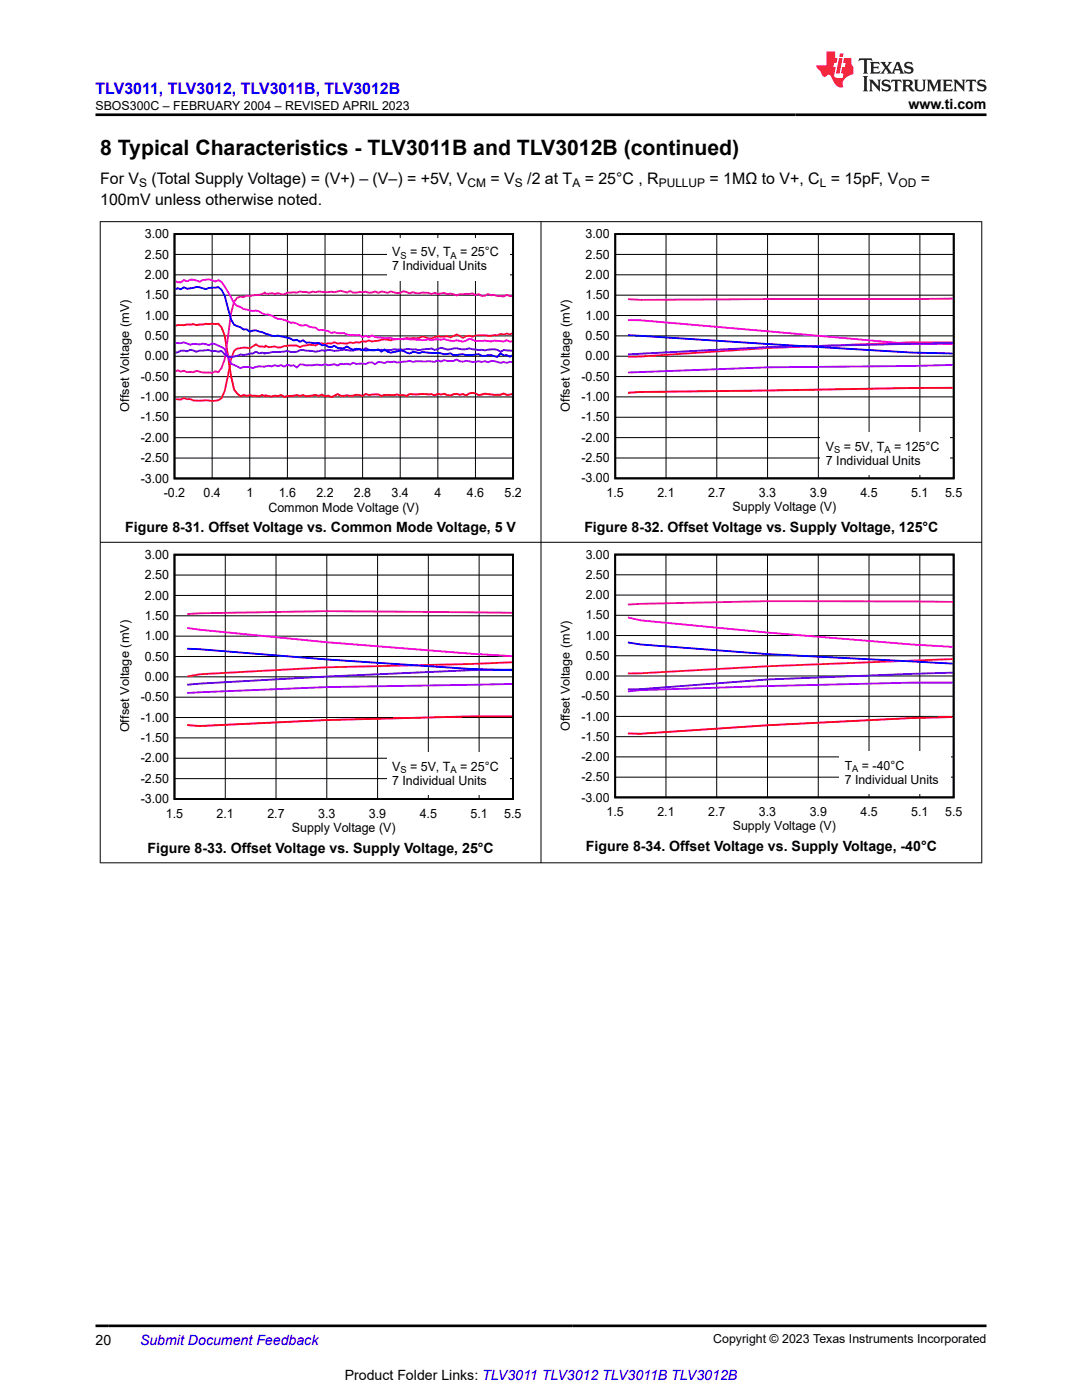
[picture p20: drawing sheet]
<svg xmlns="http://www.w3.org/2000/svg" width="216mm" height="279mm" viewBox="0 0 216 279" stroke-linecap="round" stroke-linejoin="round" font-family="sans-serif">
<defs><g id="words">
<text font-size="4.2" x="20" y="30.9">8 Typical Characteristics - TLV3011B and TLV3012B (continued)</text>
<text font-size="3.2" fill="#00f" x="19" y="18.7">TLV3011, TLV3012, TLV3011B, TLV3012B</text>
<g font-size="3.2">
<text x="20" y="40.9">100mV unless otherwise noted.</text>
<text x="20" y="36.7">For V</text>
<text x="30.2" y="36.7">(Total Supply Voltage) = (V+) – (V–) = +5V, V</text>
<text x="97.9" y="36.7">= V</text>
<text x="105.2" y="36.7">/2 at T</text>
<text x="116.7" y="36.7">= 25°C , R</text>
<text x="141.6" y="36.7">= 1MΩ to V+, C = 15pF, V</text>
<text x="183.7" y="36.7">=</text>
</g>
<g font-size="2.8">
<text x="181.3" y="21.8">www.ti.com</text>
<text x="25" y="106.2">Figure 8-31. Offset Voltage vs. Common Mode Voltage, 5 V</text>
<text x="116.6" y="106.2">Figure 8-32. Offset Voltage vs. Supply Voltage, 125°C</text>
<text x="29.4" y="170.2">Figure 8-33. Offset Voltage vs. Supply Voltage, 25°C</text>
<text x="116.9" y="169.8">Figure 8-34. Offset Voltage vs. Supply Voltage, -40°C</text>
<text x="19" y="268.4">20</text>
<text x="68.8" y="275.3">Product Folder Links: TLV3011 TLV3012 TLV3011B TLV3012B</text>
</g>
<text font-size="2.8" fill="#00f" x="27.9" y="268.4">Submit Document Feedback</text>
<g font-size="2.6">
<text x="28.9" y="47.5">3.00</text>
<text x="116.8" y="47.5">3.00</text>
<text x="28.9" y="51.6">2.50</text>
<text x="78.3" y="54">7 Individual Units</text>
<text x="78.3" y="51.2">V</text>
<text x="81.8" y="51.2">= 5V, T</text>
<text x="91.8" y="51.2">= 25°C</text>
<text x="116.8" y="51.6">2.50</text>
<text x="28.9" y="59.7">1.50</text>
<text x="28.9" y="55.7">2.00</text>
<text x="116.8" y="59.7">1.50</text>
<text x="116.8" y="55.7">2.00</text>
<text x="28.9" y="63.8">1.00</text>
<text x="116.8" y="63.8">1.00</text>
<text x="28.9" y="71.9">0.00</text>
<text x="28.9" y="67.9">0.50</text>
<text x="116.8" y="71.9">0.00</text>
<text x="116.8" y="67.9">0.50</text>
<text x="28.1" y="76">-0.50</text>
<text x="116" y="76">-0.50</text>
<text x="28.1" y="80">-1.00</text>
<text x="116" y="80">-1.00</text>
<text x="28.1" y="88.2">-2.00</text>
<text x="28.1" y="84.1">-1.50</text>
<text x="116" y="88.2">-2.00</text>
<text x="116" y="84.1">-1.50</text>
<text x="164.8" y="89.9">V</text>
<text x="168.4" y="89.9">= 5V, T</text>
<text x="178.4" y="89.9">= 125°C</text>
<text x="28.1" y="92.2">-2.50</text>
<text x="116" y="92.2">-2.50</text>
<text x="164.8" y="92.7">7 Individual Units</text>
<text x="28.1" y="96.3">-3.00</text>
<text x="32.7" y="99.2">-0.2</text>
<text x="40.6" y="99.2">0.4</text>
<text x="49.2" y="99.2">1</text>
<text x="55.6" y="99.2">1.6</text>
<text x="63.1" y="99.2">2.2</text>
<text x="70.6" y="99.2">2.8</text>
<text x="78.1" y="99.2">3.4</text>
<text x="86.7" y="99.2">4</text>
<text x="93.1" y="99.2">4.6</text>
<text x="100.7" y="99.2">5.2</text>
<text x="116" y="96.3">-3.00</text>
<text x="121" y="99.2">1.5</text>
<text x="131.2" y="99.2">2.1</text>
<text x="141.3" y="99.2">2.7</text>
<text x="151.4" y="99.2">3.3</text>
<text x="161.6" y="99.2">3.9</text>
<text x="171.7" y="99.2">4.5</text>
<text x="181.8" y="99.2">5.1</text>
<text x="188.6" y="99.2">5.5</text>
<text x="53.6" y="102.1">Common Mode Voltage (V)</text>
<text x="146.2" y="102.1">Supply Voltage (V)</text>
<text x="28.9" y="111.5">3.00</text>
<text x="28.9" y="119.7">2.00</text>
<text x="28.9" y="115.6">2.50</text>
<text x="28.9" y="123.7">1.50</text>
<text x="28.9" y="131.8">0.50</text>
<text x="28.9" y="127.8">1.00</text>
<text x="28.9" y="135.9">0.00</text>
<text x="28.1" y="140">-0.50</text>
<text x="28.1" y="148.1">-1.50</text>
<text x="28.1" y="144">-1.00</text>
<text x="28.1" y="152.1">-2.00</text>
<text x="78.2" y="153.9">V</text>
<text x="81.8" y="153.9">= 5V, T</text>
<text x="91.8" y="153.9">= 25°C</text>
<text x="28.1" y="160.3">-3.00</text>
<text x="28.1" y="156.2">-2.50</text>
<text x="78.2" y="156.7">7 Individual Units</text>
<text x="33.1" y="163.2">1.5</text>
<text x="43.2" y="163.2">2.1</text>
<text x="53.3" y="163.2">2.7</text>
<text x="58.2" y="166">Supply Voltage (V)</text>
<text x="63.5" y="163.2">3.3</text>
<text x="73.6" y="163.2">3.9</text>
<text x="83.7" y="163.2">4.5</text>
<text x="93.9" y="163.2">5.1</text>
<text x="100.6" y="163.2">5.5</text>
</g>
<g font-size="2.5">
<text x="19.1" y="21.9">SBOS300C – FEBRUARY 2004 – REVISED APRIL 2023</text>
<text x="25.8" y="82.2" transform="rotate(-90 25.8 82.2)">Offset Voltage (mV)</text>
<text x="113.7" y="82.2" transform="rotate(-90 113.7 82.2)">Offset Voltage (mV)</text>
<text x="116.9" y="111.5">3.00</text>
<text x="116.9" y="119.6">2.00</text>
<text x="116.9" y="115.5">2.50</text>
<text x="116.9" y="123.6">1.50</text>
<text x="116.9" y="131.7">0.50</text>
<text x="116.9" y="127.7">1.00</text>
<text x="116.9" y="135.7">0.00</text>
<text x="116" y="143.8">-1.00</text>
<text x="116" y="139.8">-0.50</text>
<text x="25.8" y="146.2" transform="rotate(-90 25.8 146.2)">Offset Voltage (mV)</text>
<text x="113.7" y="145.9" transform="rotate(-90 113.7 145.9)">Offset Voltage (mV)</text>
<text x="116" y="147.8">-1.50</text>
<text x="116" y="155.9">-2.50</text>
<text x="116" y="151.9">-2.00</text>
<text x="168.5" y="153.6">T</text>
<text x="172" y="153.6">= -40°C</text>
<text x="116" y="160">-3.00</text>
<text x="168.5" y="156.4">7 Individual Units</text>
<text x="121" y="162.8">1.5</text>
<text x="131.2" y="162.8">2.1</text>
<text x="141.3" y="162.8">2.7</text>
<text x="146.2" y="165.7">Supply Voltage (V)</text>
<text x="151.4" y="162.8">3.3</text>
<text x="161.6" y="162.8">3.9</text>
<text x="171.7" y="162.8">4.5</text>
<text x="181.8" y="162.8">5.1</text>
<text x="188.6" y="162.8">5.5</text>
<text x="142.3" y="268.1">Copyright © 2023 Texas Instruments Incorporated</text>
</g>
<g font-size="2.4">
<text x="27.8" y="37.3">S</text>
<text x="93.3" y="37.3">CM</text>
<text x="102.7" y="37.3">S</text>
<text x="114.2" y="37.3">A</text>
<text x="131.4" y="37.3">PULLUP</text>
<text x="163.6" y="37.3">L</text>
<text x="179.3" y="37.3">OD</text>
</g>
<g font-size="1.9">
<text x="79.9" y="51.6">S</text>
<text x="89.9" y="51.6">A</text>
<text x="166.5" y="90.4">S</text>
<text x="176.5" y="90.4">A</text>
<text x="79.9" y="154.3">S</text>
<text x="89.9" y="154.3">A</text>
<text x="170.1" y="154.1">A</text>
</g>
</g></defs>
<path d="M34.8 46.7h67.6v48.8h-67.6z" fill="none" stroke="#000" stroke-width=".37"/>
<g fill="none" stroke="#000" stroke-width=".2">
<path d="M34.8 58.9h67.6M34.8 54.8h67.6M34.8 50.8h67.6M42.3 46.7v48.8M49.8 46.7v48.8M57.3 46.7v48.8M64.9 46.7v48.8M72.4 46.7v48.8M79.9 46.7v48.8M87.4 46.7v48.8M94.9 46.7v48.8M34.8 79.2h67.6"/>
<path d="M34.8 75.2h67.6M34.8 71.1h67.6M34.8 67h67.6M34.8 63h67.6M34.8 91.4h67.6M34.8 87.4h67.6M34.8 83.3h67.6"/>
</g>
<path d="M35 65l.4-.1h1.3l.6-.1 1.3-.1 .6 .2 1.9-.3h2.5l.6 .7 .6 1.7 1.3 8 .6 2.8 1.3 1.3 .6-.3 3.1 .3 .6-.3 .6 .3 .1-.2 1.2 .2 .6-.1h.7l.6-.2 .6 .4 2.5-.4 .6 .2 .7-.1a4.8 4.8 0 0 0 2.5-.1l.6 .2 .6-.3 .7 .4 .6-.1 .6 .3 1.3-.7 .6 .4h2.5l.6-.2 1.3 .2 .6-.4 .6 .2a3.6 3.6 0 0 1 2.5 .2l.6-.2 2.5-.1 .7 .2 .6-.1 .6 .2 .6-.4h2.5l1.9 .1 .6 .2 .7-.3 .6 .1 .6-.1 1.3 .3 1.2-.3 .6 .2 .7-.2 .6 .3a1.85 1.85 0 0 1 2.5-.1l1.2-.2 1.9 .2h1.3l.6-.3 .6 .3 1.1-.1" fill="none" stroke="#f00" stroke-width=".37"/>
<path d="M102.2 66.5l-.4 .2-.7-.1-.6 .2-.6-.2-.6 .3h-.7l-.6 .1-2.5-.1-1.2 .3-.7-.2-.6 .1-.6 .3-1.3-.7-1.2 .6-.7-.2-.6 .1a3.4 3.4 0 0 0-2.5 .3h-.6l-1.3-.4-.6 .4-1.9 .1-.6-.2-.6 .3a4.5 4.5 0 0 0-2.5 .2 3.3 3.3 0 0 0-2.5 .1l-1.3 .2-.6-.3-.6 .3-.6-.1-.7 .3-.6-.1-.6 .2-.6-.2-.7 .3-1.2-.1-.6 .1-.7-.3-.6 .3-.6-.1-.6 .2-.7-.2-.6 .1-.6 .3a4.9 4.9 0 0 0-3.2 .4 5 5 0 0 0-3.1-.2l-.6 .2-.6 .1-.7-.3-1.2 .2-.6-.3-.1 .3-1.2-.2-.6-.4-1.3 .8a3.8 3.8 0 0 0-3.1 .5l-.6 1.8-1.3 6.3-.6 1.4a3.6 3.6 0 0 1-3.1 .4h-.6a4.8 4.8 0 0 1-2.5-.3l-.7 .1-.6-.3-.6 .4-1.1-.2" fill="none" stroke="#f05" stroke-width=".37"/>
<path d="M102.2 59.1h-.4l-.7-.2-.6 .3-1.2-.1-.7-.2h-.6l-.6-.2-.7 .3-.6 .1-.6-.4-.6 .2-.6-.3-2.6 .1-.6 .3-1.2-.4-.7 .1-.6-.2-1.2 .2-.7-.3-.6 .3a4.4 4.4 0 0 0-2.5-.1l-1.2-.3-.7 .3-1.2-.5a2.31 2.31 0 0 1-2.5 .1l-.6 .2-1.3-.2-.6 .3-.6-.3-1.3 .2-.6-.2-2.5 .2-.6-.3-.7 .3a2.51 2.51 0 0 0-2.5-.1l-3.1-.1-.6 .1-.7-.1-.6 .2-1.9-.2-.6 .2h-1.9l-.6 .3h-.6l-.6-.2-.7 .2-.6-.2-1.2 .1-.1-.2a4.3 4.3 0 0 1-2.4 .5l-.7 .2-.6-.1-.6 .3-.6-.1-.7 .2-.6 .8-.6 2.4-1.3 9.1-.6 1.7-.6 .9-.6-.2-.7 .3-.6-.1a5.4 5.4 0 0 1-2.5-.3l-.6 .3h-1.3l-.6-.3-.6 .2-.7-.3-.4 .2" fill="none" stroke="#f0a" stroke-width=".37"/>
<path d="M35 56.1l.4 .2 .7 .1 .6-.5 .6 .3a2.31 2.31 0 0 1 2.5 0 3.2 3.2 0 0 1 3.2 0l.6-.3 .6 .4 2.5 4.2 .6 .6 .7 .1 .6 .5 1.2 .3h1.3l.6 .1a2.66 2.66 0 0 0 1.9 .7l1.9 .9a5.3 5.3 0 0 1 2.5 .7h.6l1.2 .5h1.3l.6 .3 1.3 .2 .6 .5a4.1 4.1 0 0 1 2.5 .6l.6-.2 .7 .2h1.2l1.3 .4 1.8-.1 .7 .5 .6-.3 .6 .3 .6-.4 .7 .4 .6 .1 1.2 .1 1.3-.1a3.9 3.9 0 0 0 2.5 .2l3.7 .3 1.3-.2 .6 .2 .6-.2 1.3 .1 .6-.1a3.9 3.9 0 0 0 2.5 .2l1.3 .3 1.2-.6 1.3 .5 1.8-.1 1.3 .1 .6-.1 1.9 .2 .6-.3 .7 .3 .4-.1" fill="none" stroke="#f0f" stroke-width=".37"/>
<path d="M35 68.4l1.1 .1 .6-.2 1.3 .5 .6-.2 1.2 .1 .7-.1 1.2 .3 .6-.4 .7 .2 1.8 1 1.3 2.9 1.9 .9a3.3 3.3 0 0 1 2.5 0 4.5 4.5 0 0 1 2.5-.4l.6-.1 .6 .1 .6-.2 .7 .2 .6-.2 .6 .3 .6-.4 .7 .2 .6-.1 .6 .5 .6-.7 1.3 .2 1.9-.1 1.2 .1 .7-.2 .6 .2 1.2-.2 .7 .3 .6-.4h1.2l.7 .2 .6-.4 .6 .2 1.3-.1 .6 .2 .6-.4h.6l.7 .4 .6-.5 1.2 .3 .7-.3 .6 .1 .6-.1 .6 .2 2.5-.4 .7 .2 .6-.1h2.5l1.2 .1 .7-.3 .6 .2 .6-.2a3.3 3.3 0 0 0 2.5-.2l.6 .4 .7 .1 .6-.2a10.9 10.9 0 0 0 3.7 .1l.7 .2a2.91 2.91 0 0 1 2.5 .1l.6-.2 .6 .2 .7-.2 .4 .1" fill="none" stroke="#a0f" stroke-width=".37"/>
<path d="M102.2 70l-1.7-.1-.6 .3a3.4 3.4 0 0 0-3.2-.3l-2.4-.2-.7-.2a3.3 3.3 0 0 1-2.5 0h-.6a2.77 2.77 0 0 1-2.5-.1l-1.3 .4-.6-.3-2.5 .4-.6-.2h-1.9l-.6 .1-1.9-.1-1.9 .2-.6-.1-1.9 .1-.6-.1-.6-.3-.6 .4-.7-.2a5.2 5.2 0 0 1-3.1 .1l-.6 .1a4.7 4.7 0 0 1-2.5-.1l-.6 .2-.7-.1a3.5 3.5 0 0 1-2.5 .1l-1.9-.1a3 3 0 0 1-2.5 .1l-3.1 .3-1.2 .2-.1 .1-.6-.2-.6 .1-.6-.3-.6 .4-.7-.1-1.2 .3-.6-.1a2.57 2.57 0 0 1-3.8-.7l-.6 .2-1.3-.1-.6-.2-1.9 .1-.6 .2-1.2-.4-.7 .3-1.2-.1-.7 .3-.4 .1" fill="none" stroke="#50f" stroke-width=".37"/>
<path d="M35 57.7l.4-.2 .7 .2 .6-.4 .6 .3 1.3-.1a3.4 3.4 0 0 1 2.5 .2l.6-.2 1.9-.2 .6 .6 .6 1.1 1.3 4.7 .6 1.1 1.3 .5 .6 .5 .6-.1 .6 .5 .7-.2 .6-.1 3.1 1.1h1.3l1.2 .2 1.3 .4 .6 .4 .6-.2 .6 .4 .7-.3 .6 .5h2.5l.6 .5 .7-.1 .6 .4 .6 .1 .6-.3a1.98 1.98 0 0 0 2.5 .1l1.3 .7a4.7 4.7 0 0 1 2.5 .2l1.9-.1 .6-.2 .6 .5 .6-.5 .7 .5 .6 .2 1.9-.5 .6 .1 1.2 .6 .7-.3 1.2 .2 .6-.2 3.2 .1 1.2 .3 1.3-.2 .6 .4 1.9-.2 .6 .2 2.5-.2 .6 .3h.6a3.2 3.2 0 0 1 2.6 .2l.6-.7 .6 .4h.6l.7 .3 .4-.3" fill="none" stroke="#00f" stroke-width=".37"/>
<path d="M77.2 47.4h24.5v8.6h-24.5z" fill-rule="evenodd" fill="#fff"/>
<path d="M122.8 46.7h67.5v48.8h-67.5z" fill="none" stroke="#000" stroke-width=".37"/>
<g fill="none" stroke="#000" stroke-width=".2">
<path d="M122.8 58.9h67.5M122.8 54.8h67.5M122.8 50.8h67.5M132.9 46.7v48.8M143 46.7v48.8M153.2 46.7v48.8M163.3 46.7v48.8M173.4 46.7v48.8M183.6 46.7v48.8M122.8 79.2h67.5M122.8 75.2h67.5M122.8 71.1h67.5"/>
<path d="M122.8 67h67.5M122.8 63h67.5M122.8 91.4h67.5M122.8 87.3h67.5M122.8 83.3h67.5"/>
</g>
<path d="M190.1 77.4l-62.3 .8-2.5 .2" fill="none" stroke="#f00" stroke-width=".37"/>
<path d="M190.1 68.4l-8.2-.1-28.7 1.2-25.4 1.7h-2.5" fill="none" stroke="#f05" stroke-width=".37"/>
<path d="M190.1 59.6l-62.3 .3-2.5-.2" fill="none" stroke="#f0a" stroke-width=".37"/>
<path d="M125.3 63.9h2.5l54.1 4.8h8.2" fill="none" stroke="#f0f" stroke-width=".37"/>
<path d="M190.1 72.8l-8.2 .2-28.7 .3-27.9 1" fill="none" stroke="#a0f" stroke-width=".37"/>
<path d="M190.1 68.4a1086.4 1086.4 0 0 0-64.8 2.3" fill="none" stroke="#50f" stroke-width=".37"/>
<path d="M125.3 66.9l56.6 3.5 8.2 .1" fill="none" stroke="#00f" stroke-width=".37"/>
<path d="M163.7 86.2h25.9v8.5h-25.9z" fill-rule="evenodd" fill="#fff"/>
<path d="M34.8 110.7h67.6v48.8h-67.6z" fill="none" stroke="#000" stroke-width=".37"/>
<g fill="none" stroke="#000" stroke-width=".2">
<path d="M34.8 118.8h67.6M34.8 114.8h67.6M45 110.7v48.8M55.1 110.7v48.8M65.2 110.7v48.8M75.3 110.7v48.8M85.5 110.7v48.8M95.6 110.7v48.8M34.8 139.1h67.6M34.8 135.1h67.6M34.8 131h67.6M34.8 127h67.6"/>
<path d="M34.8 122.9h67.6M34.8 155.4h67.6M34.8 151.3h67.6M34.8 147.3h67.6M34.8 143.2h67.6"/>
</g>
<path d="M102.2 143h-8.3l-28.7 .7-25.3 1.2-2.6-.2" fill="none" stroke="#f00" stroke-width=".37"/>
<path d="M102.2 132.2l-8.3 .3-28.7 .7-25.3 1.4-2.6 .4" fill="none" stroke="#f05" stroke-width=".37"/>
<path d="M102.2 122.3a1074.6 1074.6 0 0 0-64.9 .2" fill="none" stroke="#f0a" stroke-width=".37"/>
<path d="M37.3 125.3a1208.9 1208.9 0 0 0 64.9 5.6" fill="none" stroke="#f0f" stroke-width=".37"/>
<path d="M102.2 136.5l-37 .6-27.9 1.2" fill="none" stroke="#a0f" stroke-width=".37"/>
<path d="M102.2 133.6l-8.3 .1-28.7 1.3-27.9 1.7" fill="none" stroke="#50f" stroke-width=".37"/>
<path d="M37.3 129.5l27.9 2.1 28.7 1.9 8.3 .2" fill="none" stroke="#00f" stroke-width=".37"/>
<path d="M77.1 150.2h24.6v8.5h-24.6z" fill-rule="evenodd" fill="#fff"/>
<path d="M122.8 110.7h67.5v48.4h-67.5z" fill="none" stroke="#000" stroke-width=".36"/>
<g fill="none" stroke="#000" stroke-width=".2">
<path d="M122.8 118.8h67.5M122.8 114.7h67.5M132.9 110.7v48.4M143 110.7v48.4M153.1 110.7v48.4M163.3 110.7v48.4M173.4 110.7v48.4M183.5 110.7v48.4M122.8 138.9h67.5M122.8 134.9h67.5M122.8 130.9h67.5M122.8 126.8h67.5"/>
<path d="M122.8 122.8h67.5M122.8 155.1h67.5M122.8 151.1h67.5M122.8 147h67.5M122.8 143h67.5"/>
</g>
<path d="M190.1 143.1l-8.3 .2-28.7 1.4-25.3 1.7h-2.5" fill="none" stroke="#f00" stroke-width=".36"/>
<path d="M190.1 131.5l-37 1.5-25.3 1.4h-2.5" fill="none" stroke="#f05" stroke-width=".36"/>
<path d="M190.1 120.1a1145.6 1145.6 0 0 0-64.8 .5" fill="none" stroke="#f0a" stroke-width=".36"/>
<path d="M125.3 123.2l2.5 .6 25.3 2.4 28.7 2.4 8.3 .5" fill="none" stroke="#f0f" stroke-width=".36"/>
<path d="M190.1 136.2h-8.3l-28.7 .7-25.3 .8-2.5 .3" fill="none" stroke="#a0f" stroke-width=".36"/>
<path d="M190.1 134.2l-37 1.4-25.3 1.9-2.5 .1" fill="none" stroke="#50f" stroke-width=".36"/>
<path d="M125.3 128.2l2.5 .4 25.3 1.9 37 1.9" fill="none" stroke="#00f" stroke-width=".36"/>
<path d="M167.5 149.9h22.1v8.5h-22.1z" fill-rule="evenodd" fill="#fff"/>
<path d="M19.9 44.2h176.1M20 44.2v128.1M107.9 44.2v128.1M195.9 44.2v128.1M19.9 108.2h176.1M19.9 172.2h176.1" fill="none" stroke="#000" stroke-width=".2"/>
<path d="M171.5 11.6l-.2 .6 .5-.2h.6v.1v2.2l-.2 .4h1l-.2-.4v-2.2v-.1h.5l.5 .2-.1-.6zM173.6 12.4l.2 .3v1.6l-.2 .4h1.9l.1-.6a1.08 1.08 0 0 1-1.3 .2v-.7h.6l.4 .2v-.7l-.4 .2h-.6v-.5l.2-.2a1 1 0 0 1 1 .3l-.1-.5zM175.7 12.4l.9 1.1-1 1.2h.9l-.2-.2 .5-.8 .4 .8-.2 .2h1.6l-.2-.2 .2-.5h.9l.1 .5-.1 .2h.9l-.2-.4-.8-1.9h-.5l-.9 2.1-.9-1.1 .9-1h-.8l.2 .2-.4 .6-.4-.6 .2-.2zM179 12.8l.4 1h-.7zM180.7 12.5a.65 .65 0 0 0-.2 .7 .65 .65 0 0 0 .6 .5l.6 .1 .1 .3a.79 .79 0 0 1-.7 .4 .79 .79 0 0 1-.7-.5l.1 .7 .2-.1a.93 .93 0 0 0 1.1 0 .93 .93 0 0 0 .4-.9 1.46 1.46 0 0 0-1.2-.6l-.1-.3a1.09 1.09 0 0 1 1.2 .2l-.2-.6-.1 .1-.5-.2zM172.2 15.2l.2 .4v2.2l-.2 .4h1l-.2-.4v-2.2l.2-.4zM173.4 15.9l.2 .4v1.5l-.2 .4h.8l-.3-.4 .1-1.3 1.6 1.8v-2l.2-.4h-.7l.1 .2 .1 1.1-1.2-1.3zM176.2 16a.65 .65 0 0 0-.2 .8 .65 .65 0 0 0 .6 .4l.6 .2 .1 .2a.79 .79 0 0 1-.7 .4 .79 .79 0 0 1-.7-.5l.1 .7 .2-.1a.93 .93 0 0 0 1.1 .1 .93 .93 0 0 0 .4-1 1.46 1.46 0 0 0-1.2-.5l-.1-.4a1.09 1.09 0 0 1 1.2 .2l-.1-.6-.2 .1-.5-.1zM177.9 15.9l-.1 .6a.63 .63 0 0 1 .8-.3v1.6l-.3 .4h1l-.2-.4v-1.6a.66 .66 0 0 1 .8 .3l-.1-.6zM180 15.9l.2 .4v1.5l-.2 .4h1l-.2-.2-.1-.7h.5l.1 .2a.79 .79 0 0 0 1.2 .6l-1-.9a.61 .61 0 0 0 .6-.6 .61 .61 0 0 0-.5-.7zM180.8 16.2h.1a.47 .47 0 0 1 .5 .1 .47 .47 0 0 1 .1 .5l-.1 .1-.7 .1zM182.3 15.9l.2 .2a2.27 2.27 0 0 0 .4 2 1.04 1.04 0 0 0 1.7-.7v-1.3l.2-.2h-.8l.2 .4v1.1a.6 .6 0 0 1-.6 .6 .6 .6 0 0 1-.6-.6v-1.1l.3-.4zM184.9 15.9l.2 .4v1.5l-.2 .4h.8l-.3-.4v-1.4l.9 1.9 .9-1.9v1.4l-.3 .4h1l-.2-.4v-1.5l.2-.4h-.8l-.7 1.5-.6-1.5zM188.1 15.9l.2 .4v1.5l-.2 .4h1.9l.1-.6a1.09 1.09 0 0 1-1.3 .2v-.7h.6l.4 .2v-.6l-.4 .2h-.6v-.6l.2-.1a1.01 1.01 0 0 1 1 .3l-.1-.6zM190.2 15.9l.3 .4v1.5l-.3 .4h.8l-.2-.4v-1.3l1.6 1.8v-2l.2-.4h-.7l.2 .2v1.1l-1.2-1.3zM192.8 15.9l-.1 .6a.63 .63 0 0 1 .8-.3v1.6l-.3 .4h1l-.2-.4v-1.6a.66 .66 0 0 1 .8 .3l-.1-.6zM195.2 16a.65 .65 0 0 0-.2 .8 .65 .65 0 0 0 .6 .4l.6 .2 .2 .2a.79 .79 0 0 1-.7 .4 .79 .79 0 0 1-.7-.5l.1 .7 .2-.1a.93 .93 0 0 0 1 .1 .93 .93 0 0 0 .5-1 1.46 1.46 0 0 0-1.3-.5v-.4a1.09 1.09 0 0 1 1.2 .2l-.2-.6-.2 .1-.5-.1z" fill="#231f20"/>
<path d="M164.9 10.3v2.7h-2l.1 .4 .8 1a.95 .95 0 0 0 1 .9 .59 .59 0 0 1 .5-.4 .59 .59 0 0 1 .5 .3l.4 .8a1.59 1.59 0 0 0 2.1 1.4 1.61 1.61 0 0 1 1-2.3l1-.3-.1-1.5a1.59 1.59 0 0 1-.3-1.7h-1.5l-.2 .9h.6l-.2 .9h-.5l-.2 .9v.3l.4 .1-.1 .9h-.7a.73 .73 0 0 1-1-.7l.3-1.5h-.5l.1-.9h.5l.2-.9h-.5v-1.3zM167.4 11.6l-.6 3.1h.7l.6-3.1zM167.6 10.7l-.1 .6h.7l.1-.6z" fill="#ed1c24"/>
<path d="M19 22.9h177.8M19 264.6h177.8" fill="none" stroke="#000" stroke-width=".53"/>
<use href="#words"/>
</svg>
